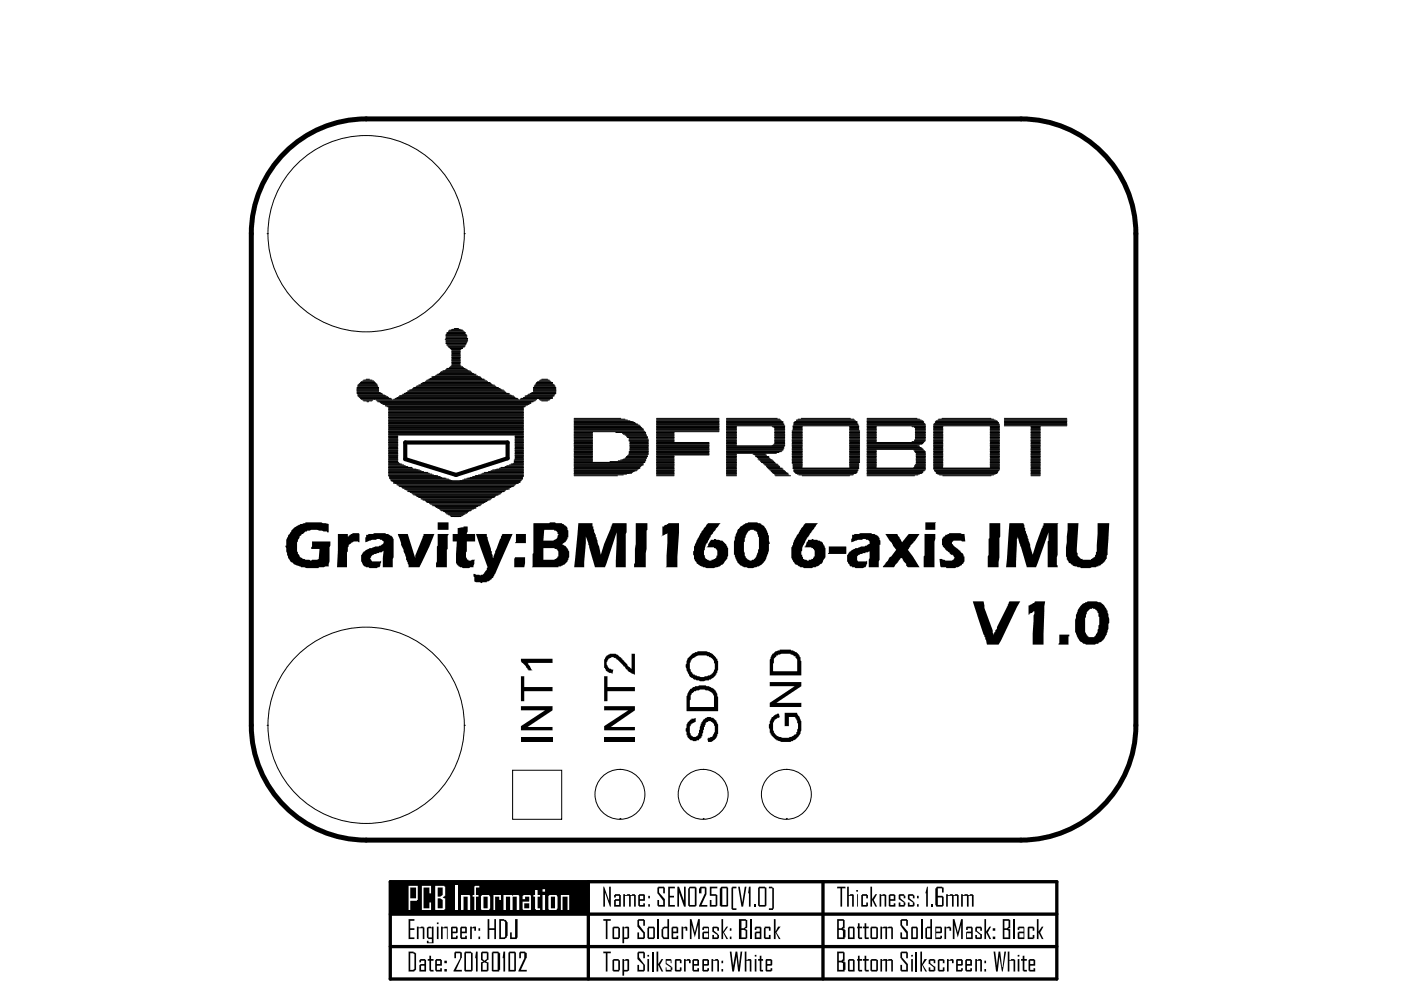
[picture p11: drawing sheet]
<svg xmlns="http://www.w3.org/2000/svg" width="297mm" height="210mm" viewBox="0 0 297 210" stroke-linecap="round" stroke-linejoin="round" font-family="sans-serif">
<path d="M82.7 186.9h141.4v20.7h-141.4zM82.7 193.8h141.4M124.7 186.9v20.7M174.5 186.9v20.7M82.7 200.7h141.4" fill="none" stroke="#000" stroke-width=".71"/>
<g fill="#000">
<path d="M86.6 194.9h1.3v.3h-.9v1.6h.9v.4h-.9v1.6h.9v.3h-1.3zM88.4 196.5h.3v.1l1.1-.1v.1h.2v2.5h-.4v-2.3h-.9v2.3h-.3zM93.5 196.5h.4v.1h.3v-.1h.7v2.6h-.2v-2.3h-.8v2.3h-.4zM99.7 196.5h.3v.1l.9-.1v.8h-.3v-.5h-.6v2.3h-.3zM103.4 194.9h.3v1.9h1.1v-1.9h.4v4.2h-.4v-1.9h-1.1v1.9h-.3zM109.2 194.9h.5v3.9l-.1 .3h-1.4v-1.4h.3v1.1h.7zM127.9 194.9h1.6v.3h-.7v3.9h-.4v-3.9h-.5zM135.1 195.1h.2v-.2h1.3v.2h.1v1.2h-.3v-1.1h-.9v.9l1.1 1.4a1.59 1.59 0 0 1 .1 1.4h-.1v.2h-1.5v-1.4h.4v1.1h.9v-.9l-1.3-1.4zM144.5 196.5h.3v.1h.2a.44 .44 0 0 1 .7 0v.7h-.3v-.5h-.6v2.3h-.3zM146.3 194.9h.3l.7 2.8 .7-2.8h.4v4.2h-.4v-3l-.7 2.7-.7-2.7v3h-.3zM151 196.6l.2-.1h.9l.3 .1v.7h-.3v-.5h-.7v.5l.9 .8v.1h.1v.7h-.1v.2h-1.3v-.9h.4v.6h.7v-.6l-1.1-.7zM153 194.9h.3v2.6l.7-1h.4l-.9 1.2 .9 1.4h-.4l-.7-1.4v1.4h-.3z"/>
<path d="M162.1 196.5h1.1l.2 .1v.7h-.4v-.5h-.7v2h.7v-.6h.4v.9h-1.3v-.2h-.1v-2.1zM164.1 194.9h.3v2.6l.6-1h.5l-.9 1.2 .9 1.4h-.4l-.7-1.4v1.4h-.3zM177.5 188h1.8v.4h-.8v3.8h-.3v-3.8h-.7zM179.6 188h.4v1.8l.3-.2h.5l.2 .2v2.4h-.3v-2.3h-.7v2.3h-.4zM182.6 189.8h.2v-.2h1v.2h.2v.7h-.3v-.6h-.7v2h.7v-.6h.3v.8l-.2 .1h-1.2zM184.5 188h.4v2.6l.7-1h.4l-.7 1.2 .7 1.4h-.4l-.7-1.4v1.4h-.4zM186.5 189.6h.3v.2l.9-.2v.2h.2v2.4h-.4v-2.3h-.7v2.3h-.3zM190.5 189.8l.2-.2h.9l.2 .3h.2v.6h-.4v-.6h-.7v.6l.9 .7v.1h.2l-.2 .9h-1.3v-.9h.4v.6h.7v-.6l-1.1-.7zM192.5 189.8l.2-.2h.8l.4 .3v.6h-.4v-.6h-.7v.6l.9 .7v.1h.2v.8h-.2v.1h-1.2v-.9h.3v.6h.7v-.6l-1-.7zM196.5 188h.2v4.2h-.3v-2.8h-.2zM197.4 191.7h.4v.5h-.4zM200.6 189.6h.4v.2h.3l.2-.2h.5v.2l1.1-.2v.2h.1v2.4h-.3v-2.3h-.7v2.3h-.4v-2.3h-.8v2.3h-.4z"/>
<path d="M203.8 189.6h.3v.2h.2a.88 .88 0 0 1 1.1 0l.3-.2h.5v.2h.2v2.4h-.3v-2.3h-.7v2.3h-.4v-2.3h-.9v2.3h-.3zM91 202.6h.4v.7h.5v.4h-.5v1.9h.5v.4h-.7v-.2h-.2v-2.1h-.3v-.4h.3zM96.3 201.9h.2v-.1h1.1l.3 .1v1.3h-.2l-1 2.4h1.2v.4h-1.7l1.4-2.8v-1.1h-.9v1.1h-.4zM100.9 201.8h.4v4.2h-.4v-2.8h-.2zM106.7 201.8h.4v4.2h-.4v-2.8h-.1zM110.1 201.9h.2v-.1h1v.1l.4 .2v1.1h-.2l-1.1 2.4h1.3v.4h-1.8l1.3-2.8v-1.1h-.8v1.1h-.3zM127.9 201.8h1.6v.3h-.7v3.9h-.4v-3.9h-.5zM135.1 201.9h.2v-.1h1.3v.1h.1v1.3h-.3v-1.1h-.9v.9l1.1 1.4a1.59 1.59 0 0 1 .1 1.4h-.1v.2h-1.5v-1.4h.4v1h.9v-1l-1.3-1.3zM139.2 201.8h.4v2.6l.7-1.1h.3l-.7 1.3 .7 1.4h-.3l-.7-1.4v1.4h-.4zM141.1 203.3h1.1l.2 .2v.7h-.2v-.5h-.9v.5l1.3 .9-.2 .9h-1.3v-.9h.2v.5h.9v-.5l-1.1-.7zM143.1 203.5l.2-.2h1v.2h.2v.7h-.4v-.5h-.7v1.9h.7v-.5h.4v.7h-.2v.2h-1l-.2-.2zM145 203.3h.4v.2l.9-.2v.2h.1v.7h-.3v-.5h-.7v2.3h-.4z"/>
<path d="M150.8 203.3h.4v.2l1.1-.2 .1 .4v2.3h-.3v-2.3h-.9v2.3h-.4zM154.7 201.8h.4l.3 3.3 .6-3.3h.3l.4 3.3 .3-3.3h.4l-.6 4.2h-.3l-.4-3.4-.5 3.4h-.3zM157.9 201.8h.4v1.7l.3-.2h.5l.2 .2v2.5h-.3v-2.3h-.7v2.3h-.4zM161.1 202.6h.3v.7h.4v.4h-.4v1.9h.4v.4h-.5l-.2-.2v-2.1h-.4v-.4h.4z"/>
<path d="M90.5 196.6l.4-.1h.5v.1h.2v-.1h.3v3.5h-1.4v-.5h.4v.3h.7v-.7h-.7l-.4-.3zM90.9 196.8v2h.7v-2z"/>
<path d="M92.6 195.6h.4v.3h-.4zM92.6 196.5h.4v2.6h-.4z"/>
<path d="M95.6 196.6l.2-.1h1.1v.1h.1v1.1l-.1 .2h-.9v.9h.7v-.4h.3v.5a1.59 1.59 0 0 1-1.4 .2zM96 196.8v.7h.7v-.7z"/>
<path d="M97.6 196.6h.1v-.1h1.1a1.59 1.59 0 0 1 .2 1.4h-1.1v.9h.7v-.4h.4v.7h-1.3v-.2h-.1zM97.9 196.8v.7h.7v-.7z"/>
<path d="M101.4 196.8h.4v.5h-.4zM101.4 198.6h.4v.5h-.4z"/>
<path d="M105.9 194.9h1v.2h.4l.3 .5v2.8l-.5 .7h-1.2zM106.2 195.2v3.6h.7l.2-.2v-3.2h-.2v-.2z"/>
<path d="M129.9 196.6h.1v-.1h1.1l.3 .3v2l-.1 .3a1.59 1.59 0 0 1-1.4-.2zM130.2 196.8v2h.9v-2z"/>
<path d="M132 196.5h.3v.1l.9-.1 .2 .1v2.3l-.4 .2h-.7v.9h-.3zM132.3 196.8v2h.7v-2z"/>
<path d="M137.4 196.5h1.3v.1h.2v2.3h-.2v.2h-1.3v-.2h-.1v-2.1zM137.6 196.8v2h.9v-2z"/>
<path d="M141.5 194.9h.4v4.2h-.4a.95 .95 0 0 1-1.2-.5v-1.6h.1v-.4l.4-.1h.7zM140.6 197v1.6h.2v.2h.7v-2h-.7v.2z"/>
<path d="M142.4 196.6h.2v-.1h1v.1h.2v1.3h-1.1v.9h.7v-.4h.4v.7a1.59 1.59 0 0 1-1.4-.2zM142.7 196.8v.7h.7v-.7z"/>
<path d="M148.9 196.6h.2v-.1h1l.2 .1v2.5h-1.2a1.59 1.59 0 0 1-.2-1.4h.2v-.2h1v-.7h-.8v.4h-.4zM149.3 197.9v.9h.8v-.9z"/>
<path d="M154.7 196.8h.4v.5h-.4zM154.7 198.6h.4v.5h-.4z"/>
<path d="M156.7 194.9h1.4l.3 .2v1.5l-.5 .4h.4v.2h.1v1.7h-.1v.2h-1.6zM157.2 195.2v1.6h.5l.4-.3v-1.3zM157.2 197.2v1.6h.9v-1.5z"/>
<path d="M160 196.6h.2v-.1h1.1v.1h.1v2.5h-1.4v-1.4h.2v-.2h.9v-.7h-.7v.4h-.4zM160.4 197.9v.9h.7v-.9z"/>
<path d="M181.5 188.7h.4v.4h-.4zM181.7 189.6h.2v2.6h-.2z"/>
<path d="M188.4 189.8h.2v-.2h1.1v.2h.1v1.2h-1v.9h.7v-.4h.3v.7a1.59 1.59 0 0 1-1.4-.1zM188.8 189.9v.7h.7v-.7z"/>
<path d="M194.4 189.9h.4v.6h-.4zM194.4 191.7h.4v.5h-.4z"/>
<path d="M198.3 188.4h.2l.2-.4h1l.4 .2v1h-.4v-.8h-.9v1.5h1.1v.2h.2v2h-.2v.1h-1.4l-.2-.3zM198.8 190.3v1.6h.9v-1.6z"/>
<path d="M86.6 201.8h1.1v.1h.3v.2h.2v3.5l-.3 .2v.2h-1.3zM87 202.1v3.5h.7v-.1h.2v-3.2h-.2v-.2z"/>
<path d="M88.9 203.5h.2v-.2h1.1v.2h.1v2.5h-.3v-.2v.2h-1.1v-1.4h.2v-.2h.9v-.7h-.7v.3h-.4zM89.3 204.8v.8h.7v-.8z"/>
<path d="M92.3 203.5h.1v-.2h1.1v.2h.2v1.3h-1.1v.8h.7v-.3h.4v.7h-1.3v-.2h-.1zM92.6 203.7v.7h.7v-.7z"/>
<path d="M94.2 203.7h.5v.5h-.5zM94.2 205.5h.5v.5h-.5z"/>
<path d="M98.4 201.9h.2v-.1h1.3v.1l.3 .2v3.7h-.2v.2h-1.4l-.2-.2zM98.8 202.1v3.5h1.1v-3.5z"/>
<path d="M102 201.9h.2v-.1h1.2v.1h.2v1.6l-.6 .4 .6 .1v1.8h-.2v.2h-1.4v-2l.5-.1-.5-.4zM102.3 202.1v1.2l.4 .4 .5-.4v-1.2zM102.3 204.2v1.4h.9v-1.4l-.5-.2z"/>
<path d="M104.3 201.9h.1v-.1h1.3l.2 .3h.1v3.5h-.1v.4h-1.5l-.1-.2zM104.6 202.1v3.5h.9v-3.5z"/>
<path d="M107.8 201.9h.2v-.1h1.2v.1h.2v3.9l-.2 .2h-1.4zM108.2 202.1v3.5h.8v-3.5z"/>
<path d="M129.9 203.5h.1v-.2h1.1l.3 .4v1.9l-.1 .4h-1.3v-.2h-.1zM130.2 203.7v1.9h.9v-1.9z"/>
<path d="M132 203.3h.3v.2l.9-.2 .2 .2v2.3l-.4 .2h-.7v.9h-.3zM132.3 203.7v1.9h.7v-1.9z"/>
<path d="M137.3 202.5h.3v.3h-.3zM137.3 203.3h.3v2.7h-.3z"/>
<path d="M146.8 203.5h.2v-.2h1v.2h.2v1.3h-1.1v.8h.7v-.3h.4v.7h-1.2v-.2h-.2zM147.1 203.7v.7h.7v-.7z"/>
<path d="M148.9 203.5l.2-.2h1v.2h.2v1.1l-.2 .2h-.8v.8h.7v-.3h.3v.5h-.2v.2h-1l-.2-.2zM149.3 203.7v.7h.7v-.7z"/>
<path d="M153 203.7h.3v.5h-.3zM153 205.5h.3v.5h-.3z"/>
<path d="M160 202.5h.4v.3h-.4zM160 203.3h.4v2.7h-.4z"/>
<path d="M162.3 203.5l.2-.2h1.1v.2h.1v1.1l-.1 .2h-.9v.8h.7v-.3h.3v.5h-.1v.2h-1.1l-.2-.2zM162.7 203.7v.7h.7v-.7z"/>
</g>
<path d="M139.6 194.9v4.2M159.1 194.9v4.2M138.5 201.8v4.2" fill="none" stroke="#000" stroke-width=".35"/>
<path d="M82.7 186.9h41.9v6.9h-41.9z" fill-rule="evenodd" fill="#000"/>
<g fill="#fff">
<path d="M89.5 187.8h1.9v1.6h-.4v-1.2h-1.2v4.4h1.2v-1.3h.4v1.6h-1.9z"/>
<path d="M96.5 187.8h.5v5.1h-.5z"/>
<path d="M97.7 189.8h.6v.1v-.1h1.2l.2 .1v3h-.5v-2.8h-.9v2.8h-.6z"/>
<path d="M100.6 188l.1-.2h.9v.4h-.7v1.6h.5v.3h-.5v2.8h-.3v-2.8h-.4v-.3h.4z"/>
<path d="M104.6 189.8h.4v.1v-.1h1.2v1h-.3v-.7h-.9v2.8h-.4z"/>
<path d="M106.7 189.8h.6v.1v-.1h1.2l.2 .1 .2-.1h1l.2 .1v3h-.5v-2.8h-.9v2.8h-.5v-2.8h-.9v2.8h-.6z"/>
<path d="M113.4 188.7h.6v1.1h.5v.3h-.5v2.5h.5v.3h-.9v-.1h-.2v-2.7h-.3v-.3h.3z"/>
<path d="M118.9 189.8h.4v.1v-.1h1.4v3.1h-.4v-2.8h-1v2.8h-.4z"/>
<path d="M86.6 187.8h2v3h-.2v.2h-1.4v1.9h-.4zM87 188.2v2.3h1.2v-2.3z"/>
<path d="M92.3 187.8h1.9v.2h.2v1.9l-.5 .4 .5 .2v2.3h-.2v.1h-1.9zM92.8 188.2v1.9h.5l.6-.3v-1.6zM92.8 190.5v2.1h1.1v-1.8l-.6-.3z"/>
<path d="M102 189.9h.2v-.1h1.5l.2 .3v2.5l-.2 .3h-1.5l-.2-.1zM102.5 190.1v2.5h.9v-2.5z"/>
<path d="M110.8 189.9h.2v-.1h1.4l.2 .1v3h-1.6l-.2-.1v-1.6h1.4v-1.1h-.9v.5h-.5zM111.2 191.5v1.1h1v-1.1z"/>
<path d="M115 188.5h.6v.6h-.6zM115 189.8h.6v3.1h-.6z"/>
<path d="M116.3 189.9h.1v-.1h1.6l.2 .3v2.5l-.2 .3h-1.6l-.1-.1zM116.8 190.1v2.5h.9v-2.5z"/>
</g>
<g fill="#000">
<path d="M61.8 112.5l.7-.7a6.4 6.4 0 0 1 4.2-1.1h1.4l1.6 .4v1.8h-.4v-.2l-1.6-.2a3.6 3.6 0 0 0-2.2 0h-.4v.2a.73 .73 0 0 0-.9 .5h-.2a3.8 3.8 0 0 0-1 3.2v.5l.2 .2v.4h.1a1.22 1.22 0 0 0 1.3 1l.2 .2h.8l.2 .2 1.8-.4 .1-2.1h-1.7v-.4l.2-.1v-1.1h3.8l-.3 5.3-2.1 .2v.1h-.2a7.4 7.4 0 0 1-5.5-1.2l-.3-.2-.2-.3a5.3 5.3 0 0 1-.7-3.9l.2-.9h.1v-.3zM77.6 113.4h.2a10.3 10.3 0 0 1 4.6-.2v.2a1.7 1.7 0 0 1 1.1 2.1l-.2 4.8h-2.1l.1-3.6-.3 .2v.2h-.5l-.8 .4a1.15 1.15 0 0 0-1.2 1l.2 .2a.79 .79 0 0 0 1 .3h.9l.2-.1-.2 1a1.26 1.26 0 0 1-1.4 .5h-.9l-.1-.1a1.19 1.19 0 0 1-1.5-1.1 1.76 1.76 0 0 1 .8-2.5l.8-.5h.6l.7-.3h.7l.2-.2a.88 .88 0 0 0 .8-.9l-.3-.2v-.1l-1.1-.2-.2 .2h-.8l-1.4 .5v-1.1h.1zM97 112l1.3-.2v-.2h.9v1.1l-.2 .5h1.7v1.6h-1.7v1.9a1.88 1.88 0 0 0 .2 2h.1v.2l1.4-.2-.1 .2-.2 1.4h-.4a3.3 3.3 0 0 1-3-.4l-.3-.5 .2-4.6h-.9v-1.6h1zM149.8 111.3l.3-.4h2.7l-2.1 2.7v.3h-.2l-.5 1.3h-.2l-.2 .3-.2 .9a1.85 1.85 0 0 0 0 1.6v.2a1.42 1.42 0 0 0 1.4 .7v-.2a.91 .91 0 0 0 1.1-.9h.2v-.3a1.21 1.21 0 0 0-.5-1.3h-.2v-.2h-1.6h.2l.1-.7 .6-.8h.7v-.2h.3l.2 .2a2.38 2.38 0 0 1 2.5 2.2v1.1a3.7 3.7 0 0 1-4.3 2.6 3.1 3.1 0 0 1-2.8-1.7l-.2-.2v-.7l-.1-.2a7.8 7.8 0 0 1 .8-3.3l.9-1.6zM170.4 111.3l.4-.4h2.6l-1.9 2.7a9.1 9.1 0 0 0-1.6 3.9v.1h.2l.2 .9 .3 .2 .9 .2v-.2l.9-.2v-.2a1.47 1.47 0 0 0 .3-1.6l-.2-.3h-.1v-.2h-.4v-.2h-1.4v-.1h.2l.3-1.1h.2v-.3h.7l.4-.2 .1 .2h.8l.1 .1a1.15 1.15 0 0 1 1.3 1.1h.1v.3l.2 .2v2l-.2 .3h-.1l-.4 .9a4.5 4.5 0 0 1-5.1 .5l-.2-.2h-.3l-.2-.3a2.06 2.06 0 0 1-.7-1.8v-.7a1.63 1.63 0 0 1 .3-1.4l.4-1.2zM175.7 115.9h3.7v1.6h-3.9v-.2h.2zM180.7 113.4l1.2-.2a5.4 5.4 0 0 1 4.4 .5l.2 .6a1.42 1.42 0 0 1 0 1.4v3l-.2 .3v1.3h-2.1l.2-3.6v.2l-.4 .2h-.5v.2h-.5l-.2 .2a1.03 1.03 0 0 0-1.1 1.4h.2v.1h1.8l.1-.1v.7a1.32 1.32 0 0 1-1.5 .8h-.9l-.2-.1a1.62 1.62 0 0 1-1.4-.9v-.2a1.76 1.76 0 0 1 .7-2.5l.9-.5h.5l.7-.3h.7l.2-.2h.3v-.2a.53 .53 0 0 0 .6-.5 .53 .53 0 0 0-.6-.5l-.8-.2-.2 .2h-.9l-1.4 .5zM226.4 110.9h2.3l-.4 5.5v.7l.2 .2a1.22 1.22 0 0 0 1 1.2v.2h1.8v-.2l.5-.2v-.1l.4-.2v-.4h.2v-.5l.1-.2 .2-6h2.5l-.4 6.7-.1 .2v.7h-.2v.2a3.5 3.5 0 0 1-3 1.6l-.4 .1h-1.9l-.2-.1h-.5l-.2-.2-.9-.2v-.2l-.7-.3-.3-.7h-.2v-.5l-.2-.2v-2zM71.6 113.2h2.1v.9v-.4l.6-.3a1.88 1.88 0 0 1 1.9-.2v1.8a1.61 1.61 0 0 0-1.9 .3l-.4 .2v.4l-.2 .1v.9l-.1 .2v3.2h-2.1zM84.3 113.2h2.2l1.5 5.1v-.5l1.8-4.2v-.4h2.3l-1.1 2.7-2.1 4.4h-2.3v-.6l-.5-1v-.5l-1.1-2.7zM100.9 113.2h2.3v.5l.2 .2 .7 2.8 .2 .2 .3 1.8v-.7l1.6-3.9v-.4a1.07 1.07 0 0 1 1.4-.5h1.1l-4.1 9.2-.7 .5v.2l-.7 .2v.1h-.9l-.3 .2-.2-.2h-.9l-.3-.1-.2-1.6 .9 .2a1.07 1.07 0 0 0 1.4-.6h.2v-.1a.56 .56 0 0 0 .3-.8l.2-.1zM110.4 139.7h6.7v.9h-5.2l.5 .7 .3 .8h.2h-.9l-.5-.8-.7-.7h-.2z"/>
<path d="M122.6 110.9h3v.7h.2l.2 1.3 .3 .5v.5h.2l.9 3.7 .7-2.3 1.8-4.4h3v2l-.2 .3v7.1h-2.1l.1-7.4-2.4 7.4h-2.2l-1.9-6.7-.3 6.7h-2.2zM128.4 139.1l.4-.1a2 2 0 0 1 2.8 .5l.7 .5v.2l.9 1.1 .4 .1v.2h.1v.2h.2v-3.2h.7v4.4l-.7-.2v-.1l-.5-.2-.4-.5h-.1l-.4-.6-.4-.1v-.2l-1.2-1.3h-.2a.91 .91 0 0 0-1.2-.3 1.23 1.23 0 0 0-.9 1.1 1.23 1.23 0 0 0 .7 1.2l.7 .2-.1 .8h-.2v-.1h-.4a1.91 1.91 0 0 1-1.2-2.3v-.6zM134.8 110.9h2.5v1.4l-.2 .2-.2 7.8h-2.5v-.7l.2-.2v-3l.2-1.1zM140.4 111.6h.4v-.1l.5-.2a1.47 1.47 0 0 1 1.6-.4h1.1l-.4 9.4h-2.5l.2-.2 .2-7.2-.2 .3-1 .5v-.1h.1zM187.7 113.2h1.6a.95 .95 0 0 1 1.2 .5l.8 1.3 1.4-1.8h2.3l-2.5 3.4 2.5 3.7h-2.2a.56 .56 0 0 1-.7-.4v-.3l-.5-.7h-.2l-.3-.7-1.1 1.4a1.23 1.23 0 0 1-1.6 .7h-1.2v-.2l1.1-1.2 .3-.7 .4-.2 1-1.4zM199.9 113.9l.5-.3v-.2h.4a2.21 2.21 0 0 1 1.9-.4l1.8 .2 .2 1.6-1.5-.2a1.07 1.07 0 0 0-1.4 .6l.2 .3 .7 .5v.2l1.4 1.1 .2 .5a1.62 1.62 0 0 1-.2 1.8h-.1v.1a3.9 3.9 0 0 1-2.5 .7l-2-.1-.1-.2-.2-1.6 1.8 .4a.99 .99 0 0 0 1.4-.7l-.4-.6h-.3l-.4-.5-.5-.4a2.49 2.49 0 0 1-1.1-2.4zM206.2 127.5h2.3l.2 1.4 1.8 4.8 .2 1 .1-.7h.2a.56 .56 0 0 1 .4-.7v-.3l2.1-4.4h.2v-.4l.3-.7h2.3l-4.6 9.2h-2.5l-.1-1.1h-.2v-.5h-.2v-.4l-.2-.1zM209.8 110.9h2.4h-.1v2.8l-.2 .4v4.1l-.2 2.1h-2.3v-2.3a5.8 5.8 0 0 0 .2-2.8v-.9l.2-.2zM214 110.9h3l2 6.7a24.1 24.1 0 0 1 2.1-6v-.1h.1v-.6h3.2l-.2 .2v6.5l-.1 .6v1.5l.1 .2v.4h-2.1v-5.5l.2-.2v-1.7l-2.6 7.4h-2l-1.2-4.4h-.2l-.5-2.3v.5l-.2 .2-.2 6h-2.1zM218.1 128.4l.9-.4v-.1h.3l.2-.4h2.1l-.2 1.1-.2 8.1h-2.2l.1-6.2 .2-.9-1.2 .7zM224.6 134.6h2.1v.3h-.2v1.8h-2.1l.2-.4zM110.4 156.4h6.7v.9h-6.7z"/>
<path d="M110.4 149.7h6.7v.9l-5.2 3.5h5.2v.7h-6.7v-.8l5.2-3.4h-5.2zM110.4 143.4h.8v2.3h5.9v.9h-5.9v2.1h-.8zM128.1 156.4h6.5v.9h-6.5zM128.1 149.7h6.5v.9l-5.1 3.5h5.1v.7h-6.5v-.8l5.1-3.4h-5.1zM128.1 143.4h.7v2.3h5.8v.9h-5.8v2.1h-.7zM145.7 153.3a1.62 1.62 0 0 1 1.4-.9l.4-.2v.9a1.62 1.62 0 0 0-1.2 2.1l.1 .5a.91 .91 0 0 0 1.3 .4 1.21 1.21 0 0 0 .5-1.3l.2-.1 .2-1.3h.1v-.3h.2v-.2a1.61 1.61 0 0 1 2.7-.4 2.06 2.06 0 0 1 .7 1.8v.2a3.1 3.1 0 0 1-.4 1.9l-.7 .6v.1l-.4 .2h-.7l-.1-.7 .7-.3h.3v-.2a2.5 2.5 0 0 0 .2-2.8h-.2a.68 .68 0 0 0-1-.2 1.15 1.15 0 0 0-.6 1h-.1v.6l-.4 .8a1.38 1.38 0 0 1-.7 1.3v.2h-.4a1.15 1.15 0 0 1-1.2 0l-.3-.2a2.01 2.01 0 0 1-.7-1.6l-.2-.2v-.5l.2-.2v-.7zM163.6 152.2l.3-.2 .2-.3 .7-.4h.3l.2 .7-.2 .2a1.62 1.62 0 0 0-1.2 2.1v.5l.2 .2a1.5 1.5 0 0 0 1 1.3l1.1 .1a3.1 3.1 0 0 0 1.9-.3l.7-.6 .2-.7a2.73 2.73 0 0 0 0-1.9v-.2h-.2v-.3h-.1l-.2-.4h-1.2v2h-.9v-2.9h2.6v.4h.2a4.4 4.4 0 0 1 .3 4.2 3.1 3.1 0 0 1-2.9 1.6 3.1 3.1 0 0 1-3-1.6h-.2v-.3h-.2v-.6a1.85 1.85 0 0 1 0-1.5v-.4zM163.2 144.6h6.7v.9l-5.3 3.5h5.3v.9h-6.7v-.9l5.3-3.5h-5.3zM127.9 188h.2l1 3v-3h.4v4.2h-.2l-1-3v3h-.4zM132.1 189.6h.4v.2h.4l.1-.2h.6v.2l1-.2v.2h.2v2.4h-.4v-2.3h-.7v2.3h-.3v-2.3h-.9v2.3h-.4zM139.4 188.2h.2v-.2h1.2v.2h.2v1.2h-.4v-1h-.9v.8l1.3 1.4v1.6h-1.4v-.1h-.2v-1.3h.3v1.1h.9v-.9l-1-1.4a1.59 1.59 0 0 1-.2-1.4zM141.7 188h1.4v.4h-1.1v1.5h.9v.4h-.9v1.6h1.1v.3h-1.4z"/>
<path d="M143.6 188h.4l1 3v-3h.4v4.2h-.4l-1-3v3h-.4zM148.2 188.4h.2l.2-.4h1v.2h.2v1.4l-1.1 2.3h1.3v.3h-1.8l1.2-2.8v-1h-.7v1h-.5zM150.5 188h1.6v.4h-1.3v1.2h1.1v.2h.2v2.3h-.2v.1h-1.4v-1.4h.3v1.1h.9v-2h-1.2zM155.1 188.2h.2v-.2h.8v.4h-.7v4.2h.7v.3h-.8v-.1h-.2zM156.5 188h.3l.6 3.7 .5-3.7h.4l-.7 4.2h-.4zM158.8 188h.3v4.2h-.3v-2.8h-.2zM159.8 191.7h.4v.5h-.4zM163 188h.7v.2l.4 .2v4.2l-.2 .3h-.9v-.3h.7v-4.2h-.7zM181.9 195.8h.4v.7h.5v.3h-.5v2h.5v.3h-.7v-.2h-.2v-2.1h-.2v-.3h.2zM183.3 195.8h.4v.7h.5v.3h-.5v2h.5v.3h-.7l-.2-.2v-2.1h-.3v-.3h.3zM186.7 196.5h.3v.1a1.15 1.15 0 0 1 1.3 0 .63 .63 0 0 1 1 .2v2.3h-.3v-2.3h-.9v2.3h-.4v-2.3h-.7v2.3h-.3zM190.9 195.1h.2v-.2h1.2v.2h.2v1.2h-.4v-1.1h-.8v.9l1.2 1.4v1.6h-1.4v-.2h-.2v-1.2h.4v1.1h.8v-.9l-1-1.6h-.2z"/>
<path d="M200.2 196.5h.4v.1l.9-.1v.1h.2v.7h-.4v-.5h-.7v2.3h-.4zM202 194.9h.4l.7 2.8 .7-2.8h.3v4.2h-.3v-3l-.7 2.7-.7-2.7v3h-.4zM206.8 196.6h.2v-.1h1v.1h.2v.7h-.4v-.5h-.7v.5l1.1 .8v.8l-.2 .2h-1l-.2-.2v-.7h.3v.6h.7v-.6l-1-.7zM208.7 194.9h.4v2.6l.7-1h.3l-.7 1.2 .7 1.4h-.3l-.7-1.4v1.4h-.4zM217.9 196.6l.2-.1h1v.1h.2v.7h-.3v-.5h-.8v2h.8v-.6h.3v.7h-.2v.2h-1.2zM219.8 194.9h.4v2.6l.7-1h.3l-.7 1.2 .7 1.4h-.3l-.7-1.4v1.4h-.4zM181.9 202.6h.4v.7h.5v.4h-.5v1.9h.5v.4h-.7v-.2h-.2v-2.1h-.2v-.4h.2zM183.3 202.6h.4v.7h.5v.4h-.5v1.9h.5v.4h-.7v-.2h-.2v-2.1h-.3v-.4h.3zM186.7 203.3h.3v.2a1.15 1.15 0 0 1 1.3 0 .63 .63 0 0 1 1 .2v2.3h-.3v-2.3h-.9v2.3h-.4v-2.3h-.7v2.3h-.3zM190.9 201.9h.2v-.1h1.2v.1h.2v1.3h-.4v-1.1h-.8v.9l1.2 1.4v1.6h-1.4v-.2h-.2v-1.2h.4v1h.8v-1l-1-1.4h-.2zM195.1 201.8h.4v2.6l.5-1.1h.5l-.8 1.3 .8 1.4h-.3l-.7-1.4v1.4h-.4zM196.9 203.5h.2v-.2h1v.2h.2v.7h-.3v-.5h-.8v.5l1.1 .7v.9h-.2v.2h-1l-.2-.2v-.7h.3v.5h.8v-.5l-1.1-.7z"/>
<path d="M198.8 203.5h.2v-.2h1.1v.2h.1v.7h-.3v-.5h-.7v1.9h.7v-.5h.3v.7l-.1 .2h-1.1v-.2h-.2zM200.8 203.3h.3v.2l.9-.2 .2 .2v.7h-.4v-.5h-.7v2.3h-.3zM206.8 203.3h.3v.2l.9-.2v.2h.2v2.5h-.4v-2.3h-.7v2.3h-.3zM210.7 201.8h.3l.4 3.3 .3-3.3h.4l.3 3.3 .2-.2 .4-3.1h.3l-.7 4.2h-.2l-.5-3.4-.4 3.4h-.3zM213.7 201.8h.3v1.7h.2a.88 .88 0 0 1 1 0v2.5h-.3v-2.3h-.9v2.3h-.3zM216.8 202.6h.4v.7h.5v.4h-.5v1.9h.5v.4h-.7v-.2h-.2v-2.1h-.3v-.4h.3z"/>
<path d="M92.8 110.7h2.3v1.6h-2.3zM92.8 113.2h2.3l-.2 .4v2.8l-.2 .2v3.7h-2.3v-.9l.2-.4v-3.1l.2-.2z"/>
<path d="M109.4 113.2h2.1v2h-2.3v-.2h.2zM109.2 118.2h2.1l-.1 2.1h-2.2v-1.8z"/>
<path d="M156.5 112.2l.3-.2 .2-.4a4.3 4.3 0 0 1 4.4-.5v.2l.6 .2 .5 .8a7.1 7.1 0 0 1 .5 4.1l-.2 1.1-.1 .1a3.2 3.2 0 0 1-1.1 2l-.5 .3a3.3 3.3 0 0 1-2.1 .5l-.7-.1a2.15 2.15 0 0 1-1.8-.9l-.4-.7a4.6 4.6 0 0 1-.5-3.2l.2-1.8h.2v-.3zM158.4 112.9a7.9 7.9 0 0 0-.7 3.5l.2 .9a1.39 1.39 0 0 0 1.9 1.4 5.3 5.3 0 0 0 1.1-2.7v-.1a5.1 5.1 0 0 0-.5-3.2l-.4-.2a.94 .94 0 0 0-1.4 .4z"/>
<path d="M196.2 110.7h2.3l-.2 .2v1.4h-2.1zM196 113.2h2.3v1.1l-.2 .5v5.5h-2.3v-2.3l.2-.2z"/>
<path d="M113.1 110.9h3.2a2.74 2.74 0 0 1 1.9 0 1.63 1.63 0 0 1 1.6 .6h.2a2.91 2.91 0 0 1 0 3.3l-.7 .5h-.6h.6v.2a1.39 1.39 0 0 1 1 .9 2.34 2.34 0 0 1 0 2.5 1.99 1.99 0 0 1-1.9 1.2v.2h-5.7l.2-.2v-2.6l.2-.2zM115.4 112.3l-.2 2.3h1.2a1.63 1.63 0 0 0 1.5-.3h.1l.4-.9v-.2h-.2a.62 .62 0 0 0-.7-.7v-.2zM115.2 116.2v2.5h1.4a1.41 1.41 0 0 0 1.8-1.8l-.2-.2a1.21 1.21 0 0 0-1.2-.5z"/>
<path d="M228.8 128.7h.2a2.84 2.84 0 0 1 3-1.2 2.73 2.73 0 0 1 2.8 2.5l.2 .3a3.6 3.6 0 0 1 0 2.3v.7l-.2 .4a3.3 3.3 0 0 1-3.7 3h-.3a2.72 2.72 0 0 1-2.7-2.5l-.2-.3a11.8 11.8 0 0 1 .4-3.9zM230.4 129.8v.2a10.4 10.4 0 0 0-.3 4l.1 .2a1.2 1.2 0 0 0 2 .7v-.2h.2v-.3h.1l.2-.4 .2-1.2a4.3 4.3 0 0 0-.2-3 .92 .92 0 0 0-.9-.7l-.1-.2-.2 .2a.73 .73 0 0 0-.9 .5z"/>
<path d="M145.7 139.7l1.1-1.1 .5-.2v-.1h.5v-.2h1.1a2.42 2.42 0 0 1 1.8 .3h.1v.2a2.71 2.71 0 0 1 1.5 3.2l-.2 .9h-.2a1.78 1.78 0 0 1-1.2 1.4l-1.4 .3h-.9l-.2-.1a2.58 2.58 0 0 1-2.5-1.8l-.3-1.1zM146.4 140v.4a1.85 1.85 0 0 0 0 1.6 .56 .56 0 0 0 .4 .7l.2 .3 .7 .2a1.88 1.88 0 0 0 1.9 .2l1.2-.4 .6-.7a3 3 0 0 0-.2-2.5 3.2 3.2 0 0 0-3.9-.5l-.3 .2-.4 .5z"/>
<path d="M146.1 146.4h.2v-.2l.7-.5h.3v-.2h.7l.2-.2h1.4l1.8 .7 .7 1.1v.5l.2 .2v3h-6.7v-3.2zM146.6 147.1l-.2 .3v.9l-.1 .2v1.4h5.1v-1.4a1.83 1.83 0 0 0-1.3-2.1h-.3a2.29 2.29 0 0 0-1.8 0l-.9 .2-.1 .3z"/>
<path d="M163.7 138.6l.6-.3a4.7 4.7 0 0 1 3.7-.4 2.06 2.06 0 0 1 1.7 2.1l.2 .2v3h-6.7v-3.4zM164.6 139v.1a1.26 1.26 0 0 0-.5 1.5l-.2 .1v1.6h5.1v-2.5l-.2-.3h-.1v-.4h-.4v-.1a4.4 4.4 0 0 0-3.2-.2h-.1v.2z"/>
<path d="M130.2 189.8h.2v-.2h1v.2h.2v2.4h-1.4v-1.4h.2v-.2h.9v-.7h-.7v.4h-.4zM130.6 191v.9h.7v-.9z"/>
<path d="M135.3 189.8h.2v-.2h1.1a1.59 1.59 0 0 1 .1 1.4h-1v.9h.7v-.4h.3v.7h-1.2v-.1h-.2zM135.7 189.9v.7h.7v-.7z"/>
<path d="M137.4 189.9h.4v.6h-.4zM137.4 191.7h.4v.5h-.4z"/>
<path d="M145.9 188.4h.2l.2-.4h1.2v.2h.2v3.9h-.2v.1h-1.4v-.1h-.2zM146.3 188.4v3.5h1v-3.5z"/>
<path d="M152.6 188.4h.2l.2-.4h1.2v.2h.2v3.9l-.2 .1h-1.4v-.1h-.2zM153.1 188.4v3.5h.9v-3.5z"/>
<path d="M160.7 188.2h.2v-.2h1.2l.4 .2v3.9h-.2v.1h-1.4v-.1h-.2zM161.1 188.4v3.5h1v-3.5z"/>
<path d="M177.5 194.9h1.4v.2h.2v1.7l-.4 .2h.4v.2h.2v1.6h-.2v.3h-1.6zM177.8 195.2v1.6h.6l.3-.3v-1.3zM177.8 197.2v1.6h.9v-1.5z"/>
<path d="M179.8 196.6h.2v-.1h1v.1h.2v2.5h-1.4zM180.1 196.8v2h.7v-2z"/>
<path d="M184.5 196.6h.2v-.1a1.59 1.59 0 0 1 1.4 .1v2.3h-.1v.2h-1.3v-.2h-.2zM184.9 196.8v2h.9v-2z"/>
<path d="M193.2 196.6l.2-.1h1v.1h.2v2.3a1.59 1.59 0 0 1-1.4 .2zM193.5 196.8v2h.8v-2z"/>
<path d="M197.2 194.9h.4v4.2h-.4a.79 .79 0 0 1-1-.3v-2l.3-.2v-.1h.7zM196.5 196.8v2h.7v-2z"/>
<path d="M198.3 196.5h1.2v.1h.2v1.1l-.2 .2h-1v.9h.9v-.4h.3v.5h-.2v.2h-1.2zM198.5 196.8v.7h.9v-.7z"/>
<path d="M204.8 196.6l.2-.1h1.1v.1h.1v2.5h-1.4v-.2a1.59 1.59 0 0 1 .2-1.4h.9v-.7h-.7v.4h-.4zM205 197.9v.9h.9v-.9z"/>
<path d="M210.5 196.8h.5v.5h-.5zM210.5 198.6h.5v.5h-.5z"/>
<path d="M212.6 194.9h1.4v.2h.2v1.7h-.4v.2h.4v2.1h-1.6zM213 195.2v1.6h.5l.3-.3v-1.3zM213 197.2v1.6h.8v-1.5z"/>
<path d="M215.8 196.6h.2v-.1h1l.2 .1v2.5h-1.2a1.59 1.59 0 0 1-.2-1.4h.2v-.2h1v-.7h-.9v.4h-.3zM216.1 197.9v.9h.9v-.9z"/>
<path d="M177.5 201.8h1.4v.1h.2v1.8l-.4 .2h.4v.1h.2v1.6h-.2v.4h-1.6zM177.8 202.1v1.6h.6l.3-.4v-1.2zM177.8 204v1.6h.9v-1.4z"/>
<path d="M179.8 203.5h.2v-.2h1v.2h.2v2.5a1.59 1.59 0 0 1-1.4-.2zM180.1 203.7v1.9h.7v-1.9z"/>
<path d="M184.5 203.5h.2v-.2a1.59 1.59 0 0 1 1.4 .2v2.3h-.1v.2h-1.3v-.2h-.2zM184.9 203.7v1.9h.9v-1.9z"/>
<path d="M193.2 202.5h.3v.3h-.3zM193.2 203.3h.3v2.7h-.3z"/>
<path d="M202.7 203.5l.2-.2h1.1v.2h.1v1.1l-.1 .2h-.9v.8h.7v-.3h.3v.5h-.1v.2h-1.3zM203.1 203.7v.7h.7v-.7z"/>
<path d="M204.7 203.5h.1v-.2h1.1v.2h.2v1.3h-1.1v.8h.7v-.3h.4v.5l-.2 .2h-1.1v-.2h-.1zM205 203.7v.7h.7v-.7z"/>
<path d="M208.7 203.7h.4v.5h-.4zM208.7 205.5h.4v.5h-.4z"/>
<path d="M215.8 202.5h.3v.3h-.3zM215.8 203.3h.3v2.7h-.3z"/>
<path d="M218.1 203.5h.1v-.2h1.1v.2h.2v1.3h-1.1v.8h.7v-.3h.4v.7h-1.3v-.2h-.1zM218.4 203.7v.7h.7v-.7z"/>
</g>
<path d="M195.5 194.9v4.2M215.1 194.9v4.2M194.3 201.8v4.2" fill="none" stroke="#000" stroke-width=".35"/>
<g fill="none" stroke="#000" stroke-width=".21">
<path d="M56.6 49.5h.1M98.4 49.5h.1M91.6 79.9h10.2M92.3 79.7h9M92.4 79.5h8.5M92.8 79.4h8.1M93.2 79.2h7.2M93.3 79h6.7M93.5 78.8h6.4M93.9 78.7h5.8M94.4 71.9h4.8M94.4 78.5h4.8"/>
<path d="M94.6 70.9h4.2M94.6 71.1h4.4M94.6 71.2h4.4M94.6 71.4h4.4M94.6 71.6h4.4M94.6 71.8h4.6M94.6 72.1h4.6M94.6 72.3h4.6M94.6 72.5h4.4M94.6 72.7h4.4M94.6 72.8h4.2M94.6 78.3h4.4"/>
<path d="M94.7 70.5h3.9M94.7 70.7h3.9M94.7 73h4.1M94.7 73.2h3.9M94.7 78.1h3.9M94.9 73.4h3.7M95.1 70.2h3.2M95.1 70.4h3.3M95.1 73.5h3.3M95.3 70h2.8M95.3 73.7h2.8M95.3 77.9h3"/>
<path d="M95.4 73.9h2.7M95.4 77.8h2.7M95.6 74.1h2.1M95.6 77.6h2.1M95.8 69.8h1.8M95.8 74.2h1.8M95.8 74.4h1.8M95.8 74.6h1.8M95.8 74.8h1.8M95.8 74.9h1.8M95.8 75.1h1.8M95.8 75.3h1.8"/>
<path d="M95.8 75.5h1.8M95.8 75.7h1.8M95.8 75.8h1.8M95.8 76h1.8M95.8 76.2h1.8M95.8 76.4h1.8M95.8 76.5h1.8M95.8 76.7h1.8M95.8 76.9h1.8M95.8 77.1h1.8M95.8 77.2h1.8M95.8 77.4h1.8"/>
<path d="M96.3 69.7h.9M75.7 82.2h4.6M75.7 82.4h4.6M75.7 82.5h4.6M75.7 82.7h4.6M75.7 82.9h4.6M75.7 83.1h4.6M75.7 83.2h4.9M75.7 83.4h5.3M75.9 81.6h4M75.9 81.8h4.2M75.9 82h4.2"/>
<path d="M75.9 83.6h5.3M75.9 83.8h5.6M75.9 83.9h6M76 81.5h3.9M76 84.1h6.2M76.2 81.3h3.5M76.2 84.3h6.2M76.4 81.1h3.2M76.4 84.5h6.5M76.6 80.9h2.8M76.6 84.6h6.5M76.9 80.8h2.3"/>
<path d="M76.9 84.8h2.1M77.1 80.6h1.8M77.1 85h1.8M77.6 80.4h.7M77.8 85.2h.4M79.7 84.8h33.9M79.9 85h33.5M80.1 85.2h33M80.6 85.4h32M80.8 85.5h31.8M81.2 85.7h31M81.7 85.9h30.2"/>
<path d="M81.7 86.1h29.8M82 86.2h29.3M82.4 100h7.4M82.4 99.8h6.9M82.4 99.6h6.5M82.4 99.5h5.8M82.4 99.3h5.1M82.4 99.1h4.9M82.4 98.9h4.1M82.4 98.8h3.5M82.4 98.6h3.2M82.4 98.4h2.8"/>
<path d="M82.4 98.2h2.3M82.4 98.1h2.1M82.4 97.9h1.9M82.4 97.7h1.9M82.4 97.5h1.9M82.4 97.3h1.9M82.4 97.2h1.9M82.4 97h1.9M82.4 96.8h1.9M82.4 96.6h1.9M82.4 96.5h1.9M82.4 96.3h1.9"/>
<path d="M82.4 96.1h1.9M82.4 95.9h1.9M82.4 95.8h1.9M82.4 95.6h1.9M82.4 95.4h1.9M82.4 95.2h1.9M82.4 95.1h1.9M82.4 94.9h1.9M82.4 94.7h1.9M82.4 94.5h1.9M82.4 94.3h1.9M82.4 94.2h1.9"/>
<path d="M82.4 94h1.9M82.4 93.8h1.9M82.4 93.6h1.9M82.4 93.5h1.9M82.4 93.3h1.9M82.4 93.1h1.9M82.4 92.9h1.9M82.4 92.8h1.9M82.4 92.6h1.9M82.4 92.4h1.9M82.4 92.2h28.6M82.4 92.1h28.6"/>
<path d="M82.4 91.9h28.6M82.4 91.7h28.6M82.4 91.5h28.6M82.4 91.3h28.6M82.4 91.2h28.6M82.4 91h28.6M82.4 90.8h28.6M82.4 90.6h28.6M82.4 90.5h28.6M82.4 89.6h28.6M82.4 89.4h28.6M82.4 89.2h28.6"/>
<path d="M82.4 89.1h28.6M82.4 88.9h28.6M82.4 88.7h28.6M82.4 90.3h28.6M82.4 90.1h28.6M82.4 89.9h28.6M82.4 89.8h28.6M82.4 86.4h28.6M82.4 86.6h28.6M82.4 86.8h28.6M82.4 86.9h28.6M82.4 87.1h28.6"/>
<path d="M82.4 87.3h28.6M82.4 87.5h28.6M82.4 87.6h28.6M82.4 87.8h28.6M82.4 88h28.6M82.4 88.2h28.6M82.4 88.4h28.6M82.4 88.5h28.6M83.5 84.6h26.4M83.8 84.5h25.9M84.2 84.3h25M84.5 84.1h24.5"/>
<path d="M84.7 83.9h24.2M85.2 83.8h23.1M85.4 83.6h22.6M85.7 83.4h22.3M86.1 83.2h21.2M86.5 82.9h20.4M86.5 83.1h20.6M86.8 82.7h19.9M87.3 82.5h18.9M87.5 82.4h18.5M87.7 82.2h18M88.2 82h17"/>
<path d="M88.4 81.8h16.6M88.7 81.6h16.1M89.3 81.3h14.8M89.3 81.5h15M89.6 81.1h14.3M90.2 80.9h13.2M90.3 80.8h12.9M90.5 80.6h12.4M90.9 80.4h11.8M91.2 80.2h11M91.6 80.1h10.4M103.6 100h7.4"/>
<path d="M104.1 99.8h6.9M104.4 99.6h6.6M105.3 99.5h5.7M105.9 99.3h5.1M106.2 99.1h4.8M107.1 98.9h3.9M107.4 98.8h3.6M108 98.6h3M108.3 98.4h2.7M108.9 98.2h2.1M109 98.1h2M109 97.9h2"/>
<path d="M109 97.7h2M109 97.5h2M109.2 97.3h1.8M109.2 97.2h1.8M109.2 97h1.8M109.2 96.8h1.8M109.2 96.6h1.8M109.2 96.5h1.8M109.2 96.3h1.8M109.2 96.1h1.8M109.2 95.9h1.8M109.2 95.8h1.8"/>
<path d="M109.2 95.6h1.8M109.2 95.4h1.8M109.2 95.2h1.8M109.2 95.1h1.8M109.2 94.9h1.8M109.2 94.7h1.8M109.2 94.5h1.8M109.2 94.3h1.8M109.2 94.2h1.8M109.2 94h1.8M109.2 93.8h1.8M109.2 93.6h1.8"/>
<path d="M109.2 93.5h1.8M109.2 93.3h1.8M109.2 93.1h1.8M109.2 92.9h1.8M109.2 92.8h1.8M109.2 92.6h1.8M109.2 92.4h1.8M110.3 84.6h3.5M110.4 84.5h6.7M111 84.3h6.1M111.3 83.9h6.2M111.3 84.1h5.8"/>
<path d="M111.9 83.8h5.6M112 83.6h5.7M112.4 83.4h5.5M112.7 83.2h5.2M113.1 82.2h4.8M113.1 82.4h4.8M113.1 82.5h4.8M113.1 82.7h4.8M113.1 82.9h4.8M113.1 83.1h4.8M113.3 81.8h4.4M113.3 82h4.4"/>
<path d="M113.4 81.6h4.1M113.6 81.3h3.5M113.6 81.5h3.7M113.8 81.1h3.3M114 80.9h2.8M114.3 80.8h2.3M114.3 84.6h2.3M114.5 80.6h1.9M114.5 84.8h1.9M114.9 80.4h1.2M114.9 85h1.2M121.7 100h12.7"/>
<path d="M121.7 99.8h13.3M121.7 99.6h13.4M121.7 99.5h13.6M121.7 99.3h14M121.7 99.1h14M121.7 98.9h14.2M121.7 98.8h14.3M121.7 98.6h14.7M121.7 98.4h14.7M121.7 98.2h14.7M121.7 98.1h15M121.7 97.9h3.9"/>
<path d="M121.7 97.7h3.9M121.7 97.5h3.9M121.7 97.3h3.9M121.7 97.2h3.9M121.7 97h3.9M121.7 96.8h3.9M121.7 96.6h3.9M121.7 96.5h3.9M121.7 96.3h3.9M121.7 96.1h3.9M121.7 95.9h3.9M121.7 95.8h3.9"/>
<path d="M121.7 95.6h3.9M121.7 95.4h3.9M121.7 95.2h3.9M121.7 95.1h3.9M121.7 94.9h3.9M121.7 94.7h3.9M121.7 94.5h3.9M121.7 94.3h3.9M121.7 94.2h3.9M121.7 94h3.9M121.7 93.8h3.9M121.7 93.6h3.9"/>
<path d="M121.7 93.5h3.9M121.7 93.3h3.9M121.7 93.1h3.9M121.7 92.9h3.9M121.7 92.8h3.9M121.7 92.6h3.9M121.7 92.4h3.9M121.7 92.2h3.9M121.7 92.1h3.9M121.7 91.9h3.9M121.7 91.7h3.9M121.7 91.5h15"/>
<path d="M121.7 91.3h14.9M121.7 91.2h14.7M121.7 91h14.7M121.7 90.8h14.5M121.7 90.6h14.3M121.7 90.5h14.2M121.7 89.6h12.9M121.7 89.4h12.6M121.7 89.2h11.9M121.7 89.1h11.3M121.7 88.9h10.8M121.7 88.7h9.9"/>
<path d="M121.7 90.3h14M121.7 90.1h13.8M121.7 89.9h13.4M121.7 89.8h13.1M129.3 97.9h7.4M130.6 91.7h6.3M131.1 97.7h5.8M131.6 97.5h5.3M132 91.9h4.9M132.1 97.3h4.8M132.1 92.1h4.8M132.5 97.2h4.6"/>
<path d="M132.5 92.2h4.6M132.7 97h4.4M132.9 96.8h4.4M132.9 92.6h4.4M132.9 92.4h4.2M133 96.6h4.3M133 92.8h4.3M133.2 96.5h4.1M133.4 96.3h4M133.4 96.1h4M133.4 95.9h4M133.4 95.8h4"/>
<path d="M133.4 93.5h4M133.4 93.3h4M133.4 93.1h4M133.4 92.9h3.9M133.6 95.6h3.8M133.6 95.4h3.8M133.6 95.2h3.8M133.6 95.1h3.8M133.6 94.9h3.8M133.6 94.7h3.8M133.6 94.5h3.8M133.6 94.3h3.8"/>
<path d="M133.6 94.2h3.8M133.6 94h3.8M133.6 93.8h3.8M133.6 93.6h3.8M139.2 100h3.7M139.2 99.8h3.7M139.2 99.6h3.7M139.2 99.5h3.7M139.2 99.3h3.7M139.2 99.1h3.7M139.2 98.9h3.7M139.2 98.8h3.7"/>
<path d="M139.2 98.6h3.7M139.2 98.4h3.7M139.2 98.2h3.7M139.2 98.1h3.7M139.2 97.9h3.7M139.2 97.7h3.7M139.2 97.5h3.7M139.2 97.3h3.7M139.2 97.2h3.7M139.2 97h3.7M139.2 96.8h3.7M139.2 96.6h3.7"/>
<path d="M139.2 96.5h11.1M139.2 96.3h11.1M139.2 96.1h11.1M139.2 95.9h11.1M139.2 95.8h11.1M139.2 95.6h11.1M139.2 95.4h11.1M139.2 95.2h11.1M139.2 95.1h11.1M139.2 94.9h11.1M139.2 94.7h11.1M139.2 94.5h11.1"/>
<path d="M139.2 94.3h11.1M139.2 94.2h11.1M139.2 94h11.1M139.2 93.8h11.1M139.2 93.6h3.7M139.2 93.5h3.7M139.2 93.3h3.7M139.2 93.1h3.7M139.2 92.9h3.7M139.2 92.8h3.7M139.2 92.6h3.7M139.2 92.4h3.7"/>
<path d="M139.2 92.2h3.7M139.2 92.1h3.7M139.2 91.9h3.7M139.2 91.7h3.7M139.2 91.5h13.2M139.2 91.3h13.2M139.2 91.2h13.2M139.2 91h13.2M139.2 90.8h13.2M139.2 90.6h13.2M139.2 90.5h13.2M139.2 89.6h13.2"/>
<path d="M139.2 89.4h13.2M139.2 89.2h13.2M139.2 89.1h13.2M139.2 88.9h13.2M139.2 88.7h13.2M139.2 90.3h13.2M139.2 90.1h13.2M139.2 89.9h13.2M139.2 89.8h13.2M154 100h2.1M154 99.8h2.1M154 99.6h2.1"/>
<path d="M154 99.5h2.1M154 99.3h2.1M154 99.1h2.1M154 98.9h2.1M154 98.8h2.1M154 98.6h2.1M154 98.4h2.1M154 98.2h2.1M154 98.1h2.1M154 97.9h2.1M154 97.7h2.1M154 97.5h2.1"/>
<path d="M154 97.3h2.1M154 97.2h2.1M154 97h2.1M154 96.8h2.1M154 96.6h2.1M154 96.5h2.1M154 96.3h2.1M154 96.1h10.6M154 95.9h11.1M154 95.8h11.7M154 95.6h11.8M154 95.4h12"/>
<path d="M154 95.2h12M154 95.1h12.2M154 94.9h12.2M154 94.7h12.2M154 94.5h12.4M154 94.3h2.1M154 94.2h2.1M154 94h2.1M154 93.8h2.1M154 93.6h2.1M154 93.5h2.1M154 93.3h2.1"/>
<path d="M154 93.1h2.1M154 92.9h2.1M154 92.8h2.1M154 92.6h2.1M154 92.4h2.1M154 92.2h2.1M154 92.1h2.1M154 91.9h2.1M154 91.7h2.1M154 91.5h2.1M154 91.3h2.1M154 91.2h2.1"/>
<path d="M154 91h2.1M154 90.8h2.1M154 90.6h2.1M154 90.5h2.1M154 89.6h12M154 89.4h12M154 89.2h11.7M154 89.1h11.5M154 88.9h11.3M154 88.7h10.8M154 90.3h12.4M154 90.1h12.2"/>
<path d="M154 89.9h12.2M154 89.8h12M159.7 96.3h2.6M160 96.5h2.5M160.2 96.8h2.8M160.2 96.6h2.3M160.6 97h2.4M160.7 97.3h2.7M160.7 97.2h2.5M160.9 97.5h2.8M161.3 97.9h2.8M161.3 97.7h2.6"/>
<path d="M161.4 98.1h2.9M161.8 98.2h2.6M162 98.4h2.8M162.1 98.6h2.9M162.5 98.9h2.8M162.5 98.8h2.6M162.7 99.1h2.6M162.8 99.3h3M163 99.5h3M163.2 99.6h2.8M163.4 99.8h3M163.6 100h3"/>
<path d="M163.7 90.5h2.7M163.9 94.3h2.5M164.1 94.2h2.3M164.1 90.6h2.3M164.3 94h2.1M164.3 93.8h2.1M164.3 93.6h2.1M164.3 93.5h2.1M164.3 93.3h2.1M164.3 93.1h2.1M164.3 92.9h2.1M164.3 92.8h2.1"/>
<path d="M164.3 92.6h2.1M164.3 92.4h2.1M164.3 92.2h2.1M164.3 92.1h2.1M164.3 91.9h2.1M164.3 91.7h2.1M164.3 91.5h2.1M164.3 91.3h2.1M164.3 91.2h2.1M164.3 91h2.1M164.3 90.8h2.1M168 98.2h2.1"/>
<path d="M168 98.1h2.1M168 97.9h2.1M168 97.7h2.1M168 97.5h2.1M168 97.3h2.1M168 97.2h2.1M168 97h2.1M168 96.8h2.1M168 96.6h2.1M168 96.5h2.1M168 96.3h2.1M168 96.1h2.1"/>
<path d="M168 95.9h2.1M168 95.8h2.1M168 95.6h2.1M168 95.4h2.1M168 95.2h2.1M168 95.1h2.1M168 94.9h2.1M168 94.7h2.1M168 94.5h2.1M168 94.3h2.1M168 94.2h2.1M168 94h2.1"/>
<path d="M168 93.8h2.1M168 93.6h2.1M168 93.5h2.1M168 93.3h2.1M168 93.1h2.1M168 92.9h2.1M168 92.8h2.1M168 92.6h2.1M168 92.4h2.1M168 92.2h2.1M168 92.1h2.1M168 91.9h2.1"/>
<path d="M168 91.7h2.1M168 91.5h2.1M168 91.3h2.1M168.1 99.3h14M168.1 99.1h2M168.1 98.9h2M168.1 98.8h2M168.1 98.6h2M168.1 98.4h2M168.1 91.2h2M168.1 91h2M168.1 90.8h2"/>
<path d="M168.1 90.6h2M168.1 90.5h2M168.1 90.3h14M168.3 100h13.4M168.3 99.8h13.6M168.3 99.6h13.6M168.3 99.5h13.6M168.3 89.6h13.4M168.3 90.1h13.6M168.3 89.9h13.6M168.3 89.8h13.4M168.5 89.4h13.2"/>
<path d="M168.8 89.2h12.6M168.8 89.1h12.4M169.2 88.9h11.8M169.9 88.7h10.4M180.1 99.1h2M180.1 98.9h2M180.1 98.8h2M180.1 98.6h2M180.1 98.4h2M180.1 98.2h2M180.1 98.1h2.2M180.1 97.9h2.2"/>
<path d="M180.1 97.7h2.2M180.1 97.5h2.2M180.1 97.3h2.2M180.1 97.2h2.2M180.1 97h2.2M180.1 96.8h2.2M180.1 96.6h2.2M180.1 96.5h2.2M180.1 96.3h2.2M180.1 96.1h2.2M180.1 95.9h2.2M180.1 95.8h2.2"/>
<path d="M180.1 95.6h2.2M180.1 95.4h2.2M180.1 95.2h2.2M180.1 95.1h2.2M180.1 94.9h2.2M180.1 94.7h2.2M180.1 94.5h2.2M180.1 94.3h2.2M180.1 94.2h2.2M180.1 94h2.2M180.1 93.8h2.2M180.1 93.6h2.2"/>
<path d="M180.1 93.5h2.2M180.1 93.3h2.2M180.1 93.1h2.2M180.1 92.9h2.2M180.1 92.8h2.2M180.1 92.6h2.2M180.1 92.4h2.2M180.1 92.2h2.2M180.1 92.1h2.2M180.1 91.9h2.2M180.1 91.7h2.2M180.1 91.5h2.2"/>
<path d="M180.1 91.3h2.2M180.1 91.2h2M180.1 91h2M180.1 90.8h2M180.1 90.6h2M180.1 90.5h2M183.8 100h11.9M183.8 99.8h12.2M183.8 99.6h12.4M183.8 99.5h12.4M183.8 99.3h12.4M183.8 99.1h2"/>
<path d="M183.8 98.9h2M183.8 98.8h2M183.8 98.6h2M183.8 98.4h2M183.8 98.2h2M183.8 98.1h2M183.8 97.9h2M183.8 97.7h2M183.8 97.5h2M183.8 97.3h2M183.8 97.2h2M183.8 97h2"/>
<path d="M183.8 96.8h2M183.8 96.6h2M183.8 96.5h2M183.8 96.3h2M183.8 96.1h2M183.8 95.9h2M183.8 95.8h2M183.8 95.6h2M183.8 95.4h2M183.8 95.2h11.9M183.8 95.1h11.7M183.8 94.9h11.5"/>
<path d="M183.8 94.7h11.2M183.8 94.5h11M183.8 94.3h11.2M183.8 94.2h11.7M183.8 94h11.9M183.8 93.8h12M183.8 93.6h2M183.8 93.5h2M183.8 93.3h2M183.8 93.1h2M183.8 92.9h2M183.8 92.8h2"/>
<path d="M183.8 92.6h2M183.8 92.4h2M183.8 92.2h2M183.8 92.1h2M183.8 91.9h2M183.8 91.7h2M183.8 91.5h2M183.8 91.3h2M183.8 91.2h2M183.8 91h2M183.8 90.8h2M183.8 90.6h2"/>
<path d="M183.8 90.5h2M183.8 89.6h12M183.8 89.4h12M183.8 89.2h11.9M183.8 89.1h11.5M183.8 88.9h11.2M183.8 88.7h10.6M183.8 90.3h12.4M183.8 90.1h12.4M183.8 89.9h12.4M183.8 89.8h12.2M193.4 93.6h2.6"/>
<path d="M193.4 90.5h2.8M193.7 99.1h2.5M193.7 95.4h2.1M193.9 98.9h2.3M193.9 98.8h2.3M193.9 95.8h2.3M193.9 95.6h2.1M193.9 93.5h2.3M193.9 93.3h2.3M193.9 90.6h2.3M194.1 98.6h2.1M194.1 95.9h2.1"/>
<path d="M194.1 93.1h2.1M194.1 92.9h2.1M194.1 92.8h2.1M194.1 92.6h2.1M194.1 92.4h2.1M194.1 92.2h2.1M194.1 92.1h2.1M194.1 91.9h2.1M194.1 91.7h2.1M194.1 91.5h2.1M194.1 91.3h2.1M194.1 91.2h2.1"/>
<path d="M194.1 91h2.1M194.1 90.8h2.1M194.3 98.4h1.9M194.3 98.2h1.9M194.3 98.1h1.9M194.3 97.9h1.9M194.3 97.7h1.9M194.3 97.5h1.9M194.3 97.3h1.9M194.3 97.2h1.9M194.3 97h1.9M194.3 96.8h1.9"/>
<path d="M194.3 96.6h1.9M194.3 96.5h1.9M194.3 96.3h1.9M194.3 96.1h1.9M198 99.5h13.9M198 99.3h13.9M198 99.1h1.9M198 98.9h1.9M198 98.8h1.9M198 98.6h1.9M198 98.4h1.9M198 98.2h1.9"/>
<path d="M198 98.1h1.9M198 97.9h1.9M198 97.7h1.9M198 97.5h1.9M198 97.3h1.9M198 97.2h1.9M198 97h1.9M198 96.8h1.9M198 96.6h1.9M198 96.5h1.9M198 96.3h1.9M198 96.1h1.9"/>
<path d="M198 95.9h1.9M198 95.8h1.9M198 95.6h1.9M198 95.4h1.9M198 95.2h1.9M198 95.1h1.9M198 94.9h1.9M198 94.7h1.9M198 94.5h1.9M198 94.3h1.9M198 94.2h1.9M198 94h1.9"/>
<path d="M198 93.8h1.9M198 93.6h1.9M198 93.5h1.9M198 93.3h1.9M198 93.1h1.9M198 92.9h1.9M198 92.8h1.9M198 92.6h1.9M198 92.4h1.9M198 92.2h1.9M198 92.1h1.9M198 91.9h1.9"/>
<path d="M198 91.7h1.9M198 91.5h1.9M198 91.3h1.9M198 91.2h1.9M198 91h1.9M198 90.8h1.9M198 90.6h1.9M198 90.5h1.9M198 90.3h13.9M198 90.1h13.9M198 89.9h13.9M198.1 99.8h13.6"/>
<path d="M198.1 99.6h13.8M198.1 89.8h13.6M198.3 100h13.2M198.3 89.6h13.4M198.3 89.4h13.2M198.5 89.2h12.9M198.8 89.1h12.2M199 88.9h11.7M199.7 88.7h10.4M210 99.1h1.9M210 98.9h1.9M210 98.8h1.9"/>
<path d="M210 98.6h1.9M210 98.4h1.9M210 98.2h1.9M210 98.1h1.9M210 97.9h1.9M210 97.7h1.9M210 97.5h1.9M210 97.3h1.9M210 97.2h1.9M210 97h1.9M210 96.8h1.9M210 96.6h1.9"/>
<path d="M210 96.5h1.9M210 96.3h1.9M210 96.1h1.9M210 95.9h1.9M210 95.8h1.9M210 95.6h1.9M210 95.4h1.9M210 95.2h1.9M210 95.1h1.9M210 94.9h1.9M210 94.7h1.9M210 94.5h1.9"/>
<path d="M210 94.3h1.9M210 94.2h1.9M210 94h1.9M210 93.8h1.9M210 93.6h1.9M210 93.5h1.9M210 93.3h1.9M210 93.1h1.9M210 92.9h1.9M210 92.8h1.9M210 92.6h1.9M210 92.4h1.9"/>
<path d="M210 92.2h1.9M210 92.1h1.9M210 91.9h1.9M210 91.7h1.9M210 91.5h1.9M210 91.3h1.9M210 91.2h1.9M210 91h1.9M210 90.8h1.9M210 90.6h1.9M210 90.5h1.9M213 89.6h13.2"/>
<path d="M213 89.4h13.2M213 89.2h13.2M213 89.1h13.2M213 88.9h13.2M213 88.7h13.2M213 90.3h13.2M213 90.1h13.2M213 89.9h13.2M213 89.8h13.2M218.6 100h1.9M218.6 99.8h1.9M218.6 99.6h1.9"/>
<path d="M218.6 99.5h1.9M218.6 99.3h1.9M218.6 99.1h1.9M218.6 98.9h1.9M218.6 98.8h1.9M218.6 98.6h1.9M218.6 98.4h1.9M218.6 98.2h1.9M218.6 98.1h1.9M218.6 97.9h1.9M218.6 97.7h1.9M218.6 97.5h1.9"/>
<path d="M218.6 97.3h1.9M218.6 97.2h1.9M218.6 97h1.9M218.6 96.8h1.9M218.6 96.6h1.9M218.6 96.5h1.9M218.6 96.3h1.9M218.6 96.1h1.9M218.6 95.9h1.9M218.6 95.8h1.9M218.6 95.6h1.9M218.6 95.4h1.9"/>
<path d="M218.6 95.2h1.9M218.6 95.1h1.9M218.6 94.9h1.9M218.6 94.7h1.9M218.6 94.5h1.9M218.6 94.3h1.9M218.6 94.2h1.9M218.6 94h1.9M218.6 93.8h1.9M218.6 93.6h1.9M218.6 93.5h1.9M218.6 93.3h1.9"/>
<path d="M218.6 93.1h1.9M218.6 92.9h1.9M218.6 92.8h1.9M218.6 92.6h1.9M218.6 92.4h1.9M218.6 92.2h1.9M218.6 92.1h1.9M218.6 91.9h1.9M218.6 91.7h1.9M218.6 91.5h1.9M218.6 91.3h1.9M218.6 91.2h1.9"/>
<path d="M218.6 91h1.9M218.6 90.8h1.9M218.6 90.6h1.9M218.6 90.5h1.9M82.4 100.9h10.4M82.4 100.7h9.5M82.4 100.5h9.2M82.4 100.3h8.6M82.4 100.2h8.3M82.6 101h10.7M82.6 101.2h11.1M82.6 101.4h12"/>
<path d="M82.7 101.6h12.4M82.9 101.8h12.5M82.9 101.9h27.5M83.3 102.1h27M83.5 102.3h26.8M83.5 102.5h26.4M84.2 102.6h25.2M84.2 102.8h25M84.5 103h24.5M84.7 103.2h24.2M85.2 103.3h23.1M85.4 103.5h22.6"/>
<path d="M85.7 103.7h22.3M86.1 103.9h21.2M86.5 104h20.6M86.5 104.2h20.4M87 104.4h19.4M87.3 104.6h18.9M87.5 104.8h18.5M87.7 104.9h18M88.2 105.1h17M88.4 105.3h16.6M88.7 105.5h16.1M89.3 105.8h14.8"/>
<path d="M89.3 105.6h15M89.6 106h14.3M90.2 106.2h13.2M90.3 106.3h12.9M90.5 106.5h12.4M91 106.7h11.5M91.2 106.9h11M91.6 107h10.4M91.7 107.2h10.1M92.3 107.4h9M92.4 107.6h8.5M92.8 107.8h8.1"/>
<path d="M93.2 107.9h7.2M93.3 108.1h6.7M93.5 108.3h6.4M94 108.5h5.3M94.4 108.6h4.8M94.6 108.8h4.4M94.7 109h3.9M95.1 109.2h3.2M95.4 109.3h2.7M95.6 109.5h2.1M98.1 101.8h12.5M98.4 101.6h12.4"/>
<path d="M99 101.4h11.8M99.7 101.2h11.1M100.2 101h10.8M100.7 100.9h10.3M101.4 100.7h9.6M102 100.5h9M102.3 100.3h8.7M102.7 100.2h8.3M121.7 100.9h9.2M121.7 100.7h10.4M121.7 100.5h11.2M121.7 100.3h12.2"/>
<path d="M121.7 100.2h12.4M139.2 100.9h3.7M139.2 100.7h3.7M139.2 100.5h3.7M139.2 100.3h3.7M139.2 100.2h3.7M154 100.9h2.1M154 100.7h2.1M154 100.5h2.1M154 100.3h2.1M154 100.2h2.1M163.7 100.2h3"/>
<path d="M163.9 100.3h3.2M164.3 100.7h3M164.3 100.5h2.8M164.4 100.9h3.2M168.5 100.2h13.2M168.7 100.3h12.8M169 100.5h12M169.4 100.7h11.4M170.1 100.9h10M183.8 100.9h10.1M183.8 100.7h10.8M183.8 100.5h11.2"/>
<path d="M183.8 100.3h11.7M183.8 100.2h11.9M198.5 100.3h12.9M198.5 100.2h13M198.8 100.5h12.2M199.2 100.7h11.5M199.9 100.9h10.2M218.6 100.9h1.9M218.6 100.7h1.9M218.6 100.5h1.9M218.6 100.3h1.9M218.6 100.2h1.9"/>
<path d="M56.6 153.8h.1M98.4 153.8h.1M108.7 163.3h10.4v10.4h-10.4zM131.4 173.5h.1M131.4 163.1h.1M149.1 173.5h.1M149.1 163.1h.1M166.7 173.5h.1M166.7 163.1h.1"/>
<circle cx="77.6" cy="49.6" r="20.8"/>
<circle cx="77.6" cy="153.8" r="20.8"/>
<circle cx="131.4" cy="168.4" r="5.3"/>
<circle cx="149.1" cy="168.4" r="5.3"/>
<circle cx="166.7" cy="168.4" r="5.3"/>
</g>
<path d="M60.4 32.3a24.3 24.3 0 0 1 17.2-7.1h138.9a24.3 24.3 0 0 1 24.3 24.3v104.3a24.3 24.3 0 0 1-24.3 24.3h-138.9a24.3 24.3 0 0 1-24.3-24.3v-104.3a24.3 24.3 0 0 1 7.1-17.2z" fill="none" stroke="#000" stroke-width="1.1"/>
<path d="M85.9 93.8h21.7v3.4l-10.9 3.5-10.8-3.4z" fill="none" stroke="#000" stroke-width=".88"/>
</svg>
